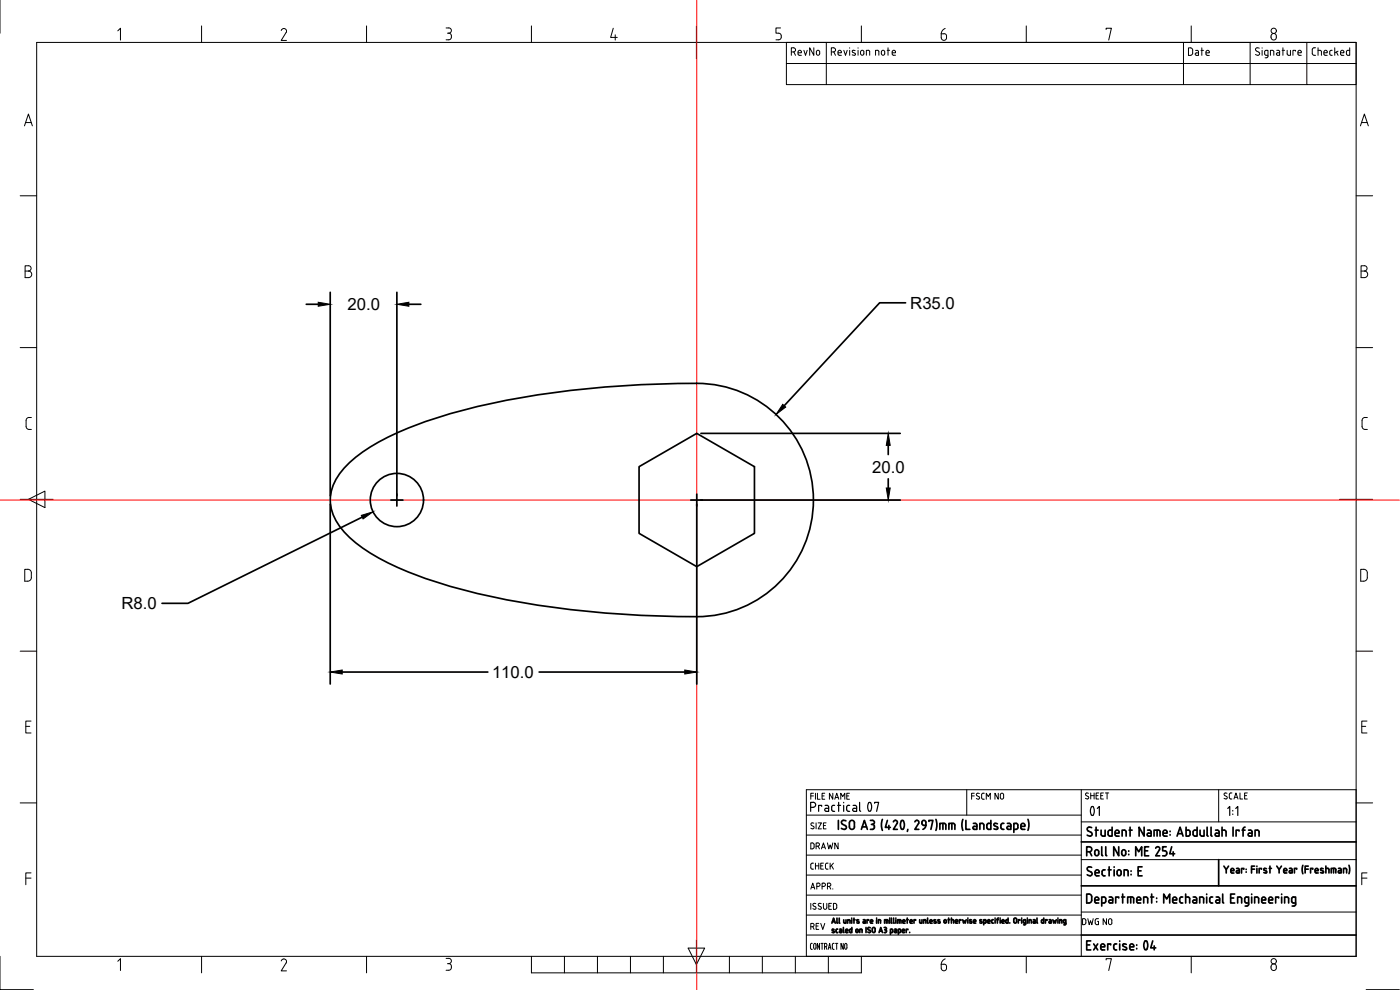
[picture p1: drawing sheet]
<svg xmlns="http://www.w3.org/2000/svg" width="420mm" height="297mm" viewBox="0 0 420 297" stroke-linecap="round" stroke-linejoin="round" font-family="sans-serif">
<defs><g id="words">
<text font-size="8.8" x="322.1" y="246.9">01</text>
<g font-size="5.7">
<text x="236.4" y="18">RevNo</text>
<text x="355.2" y="18">Date</text>
</g>
<g font-size="5">
<text x="104.3" y="93.1">20.0</text>
<text x="273.2" y="92.6">R35.0</text>
<text x="261.7" y="141.8">20.0</text>
<text x="36.4" y="182.8">R8.0</text>
<text x="147.7" y="203.4">110.0</text>
</g>
<g font-size="4.9">
<text x="242" y="255.8">DRAWN</text>
<text x="242" y="262.1">CHECK</text>
<text x="242" y="268.1">APPR.</text>
<text x="242" y="280.1">REV</text>
<text x="323.5" y="278.7">DWG NO</text>
</g>
</g></defs>
<!-- layer: Title Block -->
<g fill="none" stroke="#000" stroke-width=".3">
<path d="M0 .1v9.9M11 12.7h396v274.2h-396zM35.3 9.3l.9-.8v3.5M60.5 7.8v4.9M85.2 8.6l-.5 .1-.3 .5M85.2 8.6l.7 .4v.8M85.9 9.8l-1.5 2.3h1.6M110 7.8v4.9M133.9 8.4h.8a.79 .79 0 0 1 .8 .8 .79 .79 0 0 1-.8 .8M134.3 10h.4M134.7 10a1.01 1.01 0 0 1 .8 1 1.01 1.01 0 0 1-.8 .9h-.8M159.5 7.8v4.9"/>
<path d="M184 8.5l-.7 2.7h2M184.6 10.4v1.6M209 7.8v9.9M234.3 8.4h-1.4v1.6h.8a1.02 1.02 0 0 1 .8 1 1.02 1.02 0 0 1-.8 .9h-.8M236 19.1v6.3h12M236 19.1h171M248 19.1v6.3h107.2M249.5 15.6h.6a.62 .62 0 0 0 .7-.6 .62 .62 0 0 0-.7-.7h-.6v2.3M250.3 15.6l.4 1M251.5 15.8h1a.52 .52 0 0 0-.3-.7 .52 .52 0 0 0-.7 .5l.1 .8 .9 .2M253.2 15.1l.5 1.5 .6-1.5M255 14.3v.2"/>
<path d="M255 15.1v1.5M255.9 15.7l.7 .3 .1 .3-.3 .3-.6-.2M256.6 15.2l-.7-.1v.6M257.5 14.3v.2M257.5 15.1v1.5M258.3 16.1a.5 .5 0 0 0 .5 .5 .5 .5 0 0 0 .5-.5M258.5 7.8v4.9M259.2 15.6v.5M259.3 15.6a.5 .5 0 0 0-.5-.5 .5 .5 0 0 0-.5 .5v.5M260 16.6v-1.5l.9 .2 .1 1.3M262.8 16.6v-1.5l.9 .2 .1 1.3M264.5 15.6v.5"/>
<path d="M264.5 15.6a.5 .5 0 0 1 .5-.5 .5 .5 0 0 1 .5 .5v.5M264.5 16.1a.5 .5 0 0 0 .5 .5 .5 .5 0 0 0 .5-.5M266.3 15.1h.7M266.5 14.3v2.3M267.8 15.8h1a.52 .52 0 0 0-.4-.7 .52 .52 0 0 0-.6 .5l.2 .9 .8 .1M282.5 10.1v1.2a.83 .83 0 0 0 1 .8 .83 .83 0 0 0 .6-1.2M282.5 10.1l1.2 .1 .4 .7M283.7 8.5l-.7 .5-.5 1.1M308 7.8v4.9M332 8.9v-.4h1.5l-.8 3.5M355.2 12.7h-119.2v6.4M357.5 7.8v4.9"/>
<path d="M375.2 12.7v12.7h17M377.8 15.6a.56 .56 0 0 1 .1 .9 .56 .56 0 0 1-.9 0l-.2-.2M377.9 14.5a.6 .6 0 0 0-.8-.1 .6 .6 0 0 0 0 .9l.7 .3M378.8 14.3v.2M378.8 15.1v1.5M380.5 16.6l-.9-.2-.1-.9 .3-.3 .7-.1v1.8l-.2 .4h-.6M381.4 10.8v.4M381.5 10.8a.79 .79 0 0 1 .8-.8 .79 .79 0 0 1 .8 .8M381.5 11.2a.79 .79 0 0 0 .8 .8 .79 .79 0 0 0 .8-.8M381.8 15.1h-.5v1.5M381.9 15.1l.3 .2 .1 1.3M383 10.8v.4"/>
<path d="M383.2 15.1l.6 .1 .2 .3M384 15.5v1.1l-.9-.2 .1-.5 .8-.1M384.8 15.1h.7M385 14.3v2.3M386.3 15.1l.1 1.3 .9 .2v-1.5M388.8 15.4v-.3h-.8v1.5M389.5 15.8h1a.52 .52 0 0 0-.3-.7 .52 .52 0 0 0-.7 .5l.1 .8 .9 .2M392.2 12.7h-37v12.7h20M392.2 12.7h14.8v12.7h-14.8zM394.4 16.6h.4M394.4 14.3h.4M394.4 14.3l-.5 .3-.1 .3 .1 1.4 .5 .3"/>
<path d="M395.6 15.1l.9 .2 .1 1.3M395.6 14.3v2.3M397.3 15.8h1a.52 .52 0 0 0-.3-.7 .52 .52 0 0 0-.7 .5l.1 .8 .9 .2M399.8 15.1l-.5 .1-.2 .3v.9l.7 .2M400.6 14.3v2.3M401.1 15.6l.5 1M401.6 15.4l-1 .4M403.3 15.6v.2h-1M403.3 15.6a.51 .51 0 0 0-.5-.5 .51 .51 0 0 0-.5 .5l.1 .8 .9 .2M405.1 14.3v2.3l-.8-.1-.2-.4 .1-.8 .9-.2M7.3 37.8l1.2-3.6 1.2 3.6M7.7 36.8h1.7"/>
<path d="M408.3 37.8l1.2-3.6 1.2 3.6M408.6 36.8h1.7M6.1 58.7h4.9M407 58.7h4.9M7.5 79.7h1a.78 .78 0 0 1 .8 .8 .78 .78 0 0 1-.8 .8 .99 .99 0 0 1 1 1 .99 .99 0 0 1-1 1h-1zM408.5 79.7h1a.78 .78 0 0 1 .8 .8 .78 .78 0 0 1-.8 .8 .99 .99 0 0 1 1 1 .99 .99 0 0 1-1 1h-1zM7.5 81.3h1M408.5 81.3h1M6.1 104.3h4.9M407 104.3h4.9M7.8 126.2v1.7a.9 .9 0 0 0 .9 .9h.7M8.7 125.3h.7"/>
<path d="M8.7 125.3a.9 .9 0 0 0-.9 .8M408.8 126.2v1.7a.9 .9 0 0 0 .9 .9h.7M409.7 125.3h.7M409.7 125.3a.9 .9 0 0 0-.9 .8M6.1 149.8h9.9M8.5 149.8l5-2.5v5zM402 149.8h9.9M8.3 170.8h-.9v3.6a1.66 1.66 0 0 0 1.8-.5l.2-.6M8.3 170.8l.9 .4 .2 .7M9.4 171.9v1.4M409.3 170.8l.6 .2 .4 .5 .1 1.8-.3 .6a1.66 1.66 0 0 1-1.7 .5v-3.6h.9M6.1 195.4h4.9"/>
<path d="M407 195.4h4.9M7.7 217.9h1.2M9.3 216.4h-1.6v3.5h1.6M408.7 217.9h1.2M410.3 216.4h-1.6v3.5h1.6M243.3 238.8h.8M244.1 238h-.8v1.8M244.7 238v1.8M245.3 238v1.8h.8M246.7 238.8h.6M247.5 238h-.8v1.8h.8M249.9 238v1.8l-1-1.8v1.8"/>
<path d="M250.5 239.8l.6-1.8 .6 1.8M250.7 239.3h.8M252.3 239.8v-1.8l.6 1 .6-1v1.8M254.1 238.8h.6M254.9 238h-.8v1.8h.8M290.1 236.9v7.7M291.6 238.8h.8M292.4 238h-.8v1.8M293.8 239a.49 .49 0 0 1 0 .8 .49 .49 0 0 1-.8-.2M293.9 238.1a.48 .48 0 0 0-.7 0 .48 .48 0 0 0 0 .6l.6 .3M295 239.8h.4M295 238h.4"/>
<path d="M295.1 238l-.5 .4 .1 1.2 .4 .2M296 239.8v-1.8l.6 1 .6-1v1.8M299.6 238v1.8l-1-1.8v1.8M300.3 238.2a.5 .5 0 0 1 .5-.2 .5 .5 0 0 1 .4 .5v.8a.5 .5 0 0 1-.5 .5 .5 .5 0 0 1-.5-.5zM324.5 236.9v50M365.7 236.9v9.7M368.2 238a.46 .46 0 0 0-.7 0 .46 .46 0 0 0 .1 .7l.5 .3a.48 .48 0 0 1 0 .7 .48 .48 0 0 1-.7-.2M369.7 237.9l-.5 .1-.3 .4 .1 1.1 .7 .2M370.3 239.7l.6-1.8 .6 1.8M370.5 239.2h.8M372.1 237.9v1.8h.8M373.5 238.7h.6"/>
<path d="M374.3 237.9h-.8v1.8h.8M407 236.9h-165v50M6.1 240.9h4.9M242 256.6h82.5M242 250.6h82.5M242 244.6h82.5M243.3 248.5l.6 .2M244.2 247a.46 .46 0 0 0-.6 0 .46 .46 0 0 0 0 .6l.7 .6-.4 .5M244.9 246.9v1.8M245.5 246.9h1l-1 1.8h1M247.1 247.7h.6M247.9 246.9h-.8v1.8h.8"/>
<path d="M324.5 257.9h82.5M324.5 246.6h82.5M407 240.9h4.9M7.7 263.5h1.6M9.3 261.9h-1.6v3.6M242 274.6h82.5M242 268.6h82.5M242 262.6h82.5M243.3 271v1.8M244.1 271.8l.6 .3a.48 .48 0 0 1 0 .8 .48 .48 0 0 1-.8-.3M244.3 271l.5 .1M244.3 271l-.3 .3 .2 .5"/>
<path d="M245.7 271.8l.6 .3a.49 .49 0 0 1 0 .8 .49 .49 0 0 1-.8-.3M245.9 271l.5 .1M245.9 271l-.3 .3 .2 .5M247.1 271v1.3a.5 .5 0 0 0 .5 .5 .5 .5 0 0 0 .5-.5v-1.3M248.7 271.9h.6M249.5 271h-.8v1.8h.8M250.6 272.8l.4-.2 .1-1-.2-.5-.8-.1v1.8h.5M324.5 273.6h82.5M408.7 263.5h1.6M410.3 261.9h-1.6v3.6M0 286.9v10h10M35.3 288.4l.9-.8v3.6"/>
<path d="M60.5 286.9v5M85.2 287.7l-.5 .2-.3 .4M85.2 287.7l.7 .4v.8M85.9 288.9l-1.5 2.4h1.6M110 286.9v5M133.9 287.6h.8M134.3 289.1h.4M134.7 287.5a.79 .79 0 0 1 .8 .8 .79 .79 0 0 1-.8 .8M134.7 289.1a.89 .89 0 0 1 .8 1.2M135.5 290.3a.79 .79 0 0 1-.8 .8h-.8M159.5 286.9v5h99v-5M169.4 286.9v5"/>
<path d="M179.3 286.9v5M189.2 286.9v5M199.1 286.9v5M206.5 284.5h5l-2.5 4.9zM209 282v9.9M218.9 286.9v5M228.8 286.9v5M238.7 286.9v5M242 280.6h82.5M243.2 284.4l.2 .4h.4M243.5 283h.3M243.6 283l-.3 .3-.1 1.1"/>
<path d="M244.2 283.6v.7M244.2 283.5l.3-.5 .4 .5-.2 1.3h-.3l-.2-.5M246 283v1.8l-.7-1.8v1.8M246.4 283h.7M246.7 283v1.8M247.5 284l.6-.2-.1-.7-.5-.1v1.8M247.9 284l.3 .8M248.6 284.8l.4-1.8 .4 1.8M248.6 286.9v5M248.7 284.3h.6M249.8 283.5v.9M249.8 284.4l.3 .4"/>
<path d="M250.1 284.8h.2M250.1 283h.2M250.1 283l-.3 .5M250.7 283h.7M251.1 283v1.8M253.1 283v1.8l-.7-1.8v1.8M253.7 283.1h.3l.2 .4-.1 1.1-.3 .2-.3-.5zM282.5 289.3h.8a.97 .97 0 0 1 .8 1.1 .97 .97 0 0 1-1.1 .8l-.4-.4zM283.7 287.7l-.7 .5-.5 1.1M308 286.9v5M332 288v-.4h1.5l-.8 3.6M357.5 286.9v5"/>
<path d="M381.7 289.4a.9 .9 0 0 1 1.4 .8 .9 .9 0 0 1-1.4 .8l-.3-.6zM410 296.9h10"/>
<circle cx="382.3" cy="9.2" r=".79"/>
<circle cx="382.3" cy="288.4" r=".79"/>
</g>
<g fill="none" stroke="#000" stroke-width=".36">
<path d="M243.3 242.2h.7M244 240.7h-.7v2.7M244 240.7a.75 .75 0 0 1 .8 .8 .75 .75 0 0 1-.8 .7M246.6 241.9v-.3h-.9v1.8M247.6 241.6h.6M247.9 242.5h.8M248 242.5a.46 .46 0 0 0-.5 .5 .46 .46 0 0 0 .5 .4M248.2 241.6l.4 .3 .1 1.5h-.8M250.1 241.6h.4M250.1 243.4h.4M250.1 241.6l-.4 .3a1.33 1.33 0 0 0 .2 1.5h.2M251.4 241.6h.9"/>
<path d="M251.7 240.7v2.7M253.2 240.7v.2M253.2 241.6v1.8M254.6 241.6h.4M254.6 243.4h.4M254.6 241.6l-.4 .3a1.33 1.33 0 0 0 .2 1.5h.2M256 241.6h.6M256.3 242.5h.8M256.3 242.5a.46 .46 0 0 0-.4 .5 .46 .46 0 0 0 .4 .4M256.6 241.6l.4 .3 .1 1.5h-.8M258 240.7v2.4M258 243.1l.3 .3"/>
<path d="M260.7 240.9l.3-.2a1.79 1.79 0 0 1 0 2.7l-.3-.1-.3-1zM262.5 241v-.3h1.2l-.6 2.7M368.5 242.6l.6-.6v2.7M370 243.2v.1M370 244.2v.2M370.9 242.6l.6-.6v2.7"/>
</g>
<!-- layer: CL -->
<path d="M209.1 .1v296.9M0 150h420" fill="none" stroke="#f00" stroke-width=".3"/>
<!-- layer: VL -->
<g fill="none" stroke="#000" stroke-width=".51">
<path d="M91.9 91.3h3.6M99.1 87.7v61.1M119.1 87.7v64.1M122.7 91.3h3.6M271.8 90.9h-7.8l-28.6 30.8M105.2 138.5a64.6 64.6 0 0 1 21.3-11.6 227.8 227.8 0 0 1 60.4-11.2 215.6 215.6 0 0 1 27-.4 35 35 0 0 1 30.1 37.1 35 35 0 0 1-34.9 32.6 281.5 281.5 0 0 1-72.6-8.7 92.1 92.1 0 0 1-28.7-12.7 21 21 0 0 1-8.4-11.2 13.1 13.1 0 0 1 3.7-11.7zM210.4 130h59.8M266.6 133.6v2.8M99.1 151.3v53.9M108.7 155.2l-52.3 25.8h-7.8M117.3 150h3.6M191.8 140l17.3-10 17.3 10v20l-17.3 10-17.3-10z"/>
<path d="M207.3 150h62.9M209.1 148.2v57M266.6 143.7v2.7M102.7 201.6h43.7M161.8 201.6h43.7M251.6 246.2v2.6M253.7 247.7a.68 .68 0 0 1 .1 1 .68 .68 0 0 1-1 0l-.3-.2M253.9 246.3a.71 .71 0 0 0-1.1-.1 .71 .71 0 0 0 0 1.1l.9 .4M255.2 246.4l.5-.3 .5 .3 .2 .5v1.2a.76 .76 0 0 1-.7 .7 .76 .76 0 0 1-.8-.7zM258.5 248.8l.9-2.6 .9 2.6M258.8 248.1h1.3M261.2 246.2h.6"/>
<path d="M261.2 248.8h.6M261.5 247.4h.3M261.8 246.1a.6 .6 0 0 1 .6 .6 .6 .6 0 0 1-.6 .6l.4 .2 .2 .4M262.4 248v.2M262.4 248.2l-.2 .5-.4 .1M264.8 245.8l-.3 1.7 .3 1.6M266.3 246.2l-.6 2h1.5M266.8 247.7v1.1M268.1 246.6a.61 .61 0 0 1 .8-.4 .61 .61 0 0 1 .3 .9l-1.1 1.7h1.2M271.1 246.3l-.3-.2a1.82 1.82 0 0 0 0 2.7l.3-.1M271.1 246.3l.3 1-.3 1.4M272.5 248.8l-.2 .7"/>
<path d="M274.6 246.6a.61 .61 0 0 1 .8-.4 .61 .61 0 0 1 .3 .9l-1.1 1.7h1.2M277.3 247.7h.6M277.3 247.6a.68 .68 0 0 1-.7-.5 .68 .68 0 0 1 .5-.8 .68 .68 0 0 1 .8 .4 1.72 1.72 0 0 1-.9 2.1M278.8 246.5v-.3h1.2l-.6 2.6M280.9 245.8l.3 1.7-.3 1.6M283 247v1.8M283.3 247h-1.2v1.8M283.3 247l.5 .3 .1 1.5M284.8 248.8v-1.8l1.5 .1 .3 .5v1.2M285.7 247v1.8M289 245.8l-.3 1.7 .3 1.6M289.9 246.2v2.6h1.2"/>
<path d="M292.1 247l.8 .1 .3 .5v1.2h-.8M292.4 248h.8M292.4 247.9a.46 .46 0 0 0-.4 .5 .46 .46 0 0 0 .4 .4M294.7 247h-.6v1.8M294.8 247l.4 .3 .1 1.5M296.2 247.6v.7M296.2 248.3l.5 .5M296.7 247h.7M296.7 247l-.5 .6M297.4 246.2v2.6h-.7M298.3 248.7l.8 .1M298.6 247l-.3 .5 1.1 .7v.5l-.3 .1"/>
<path d="M298.7 247l.6 .2M300.4 248.3l.5 .5M300.9 248.8h.4M301.3 247l-.8 .3-.1 1M302.3 247l.8 .1 .3 .5v1.2h-.8M302.6 247.9h.8M302.6 247.9a.46 .46 0 0 0-.4 .5 .46 .46 0 0 0 .4 .4M304.3 248.8h.6M304.9 247h-.6v2.8M305 247l.4 .3 .1 1M305.5 248.3l-.5 .5M306.4 247.6v1l1.2 .2"/>
<path d="M306.4 247.6a.6 .6 0 0 1 .6-.6 .6 .6 0 0 1 .6 .6M307.6 247.6v.3h-1.2M308.5 245.8l.3 1.7-.3 1.6M324.5 252.6h82.5M326.1 255.6h.8a.75 .75 0 0 0 .8-.8 .75 .75 0 0 0-.8-.7h-.8v2.7M327 255.6l.6 1.2M327.4 249.7a.67 .67 0 0 1 .2 1 .67 .67 0 0 1-1 0l-.3-.1M328.7 255.1l.5-.1 .4 .1 .2 1.1a.6 .6 0 0 1-.6 .6 .6 .6 0 0 1-.7-.6zM329 248.2v2.7M330.5 249.1v1.2M330.5 250.3l.5 .6M330.6 254.1v2.4l.4 .3"/>
<path d="M331.7 249.1v1.8h-.7M331.9 254.1v2.4l.3 .3M332.5 249.6v.7M332.6 250.3l.5 .6M333.8 248.2v2.7h-.7M334.7 249.7v.9l.4 .3M335.1 250.9h.8M335.7 254.1v2.7l-1.5-2.7v2.7M336.8 255.1l.5-.1 .4 .1 .2 1.1a.61 .61 0 0 1-.6 .6 .61 .61 0 0 1-.7-.6zM337.4 249.1h-.6v1.8M337.4 249.1l.5 .2 .1 1.6M338.8 255.3v.1"/>
<path d="M338.8 256.3v.2M338.9 249.1h.9M339.2 248.2v2.7M340.8 256.8v-2.7l.9 1.5 .9-1.5v2.7M343.4 248.2v2.7l-1.5-2.7v2.7M343.5 255.3h.9M344.4 249.1h.5M344.7 254.1h-1.2v2.7h1.2M344.9 249.1l.5 .2 .1 1.6-1-.1a.46 .46 0 0 1-.2-.5 .46 .46 0 0 1 .4-.3h.8M346.8 254.5a.62 .62 0 0 1 .9-.4 .62 .62 0 0 1 .3 .9l-1.2 1.8h1.2M347.3 249.1v1.8M347.6 249.1h-1.2v1.8"/>
<path d="M347.7 249.1l.5 .5M348.1 249.6v1.3M349.1 250h1.2a.64 .64 0 0 0-.4-.9 .64 .64 0 0 0-.8 .6l.2 1.1 1 .1M350 254.1h-1.1v1.2h.7a.77 .77 0 0 1 .6 .7 .77 .77 0 0 1-.6 .8h-.7M351.2 249.4v.1M351.2 250.4v.2M351.6 254.1l-.6 2.1h1.5M352.1 255.6v1.2M353.3 250.9l.9-2.7 .8 2.7M353.5 250.1h1.3M356 248.2v2.7h.6M356 249.1h.6"/>
<path d="M356.6 249.1l.6 .5-.1 1-.5 .3M358.1 249.6v.7M358.1 250.3l.5 .6M359.3 248.2v2.7h-.7M359.3 249.1h-1l-.2 .5M360.2 249.1v1.5l.5 .3M361.4 249.1v1.8h-.7M362.3 248.2v2.4l.3 .3M363.5 248.2v2.4l.3 .3M364.8 249.1h.8l.3 .5v1.3l-1-.1a.46 .46 0 0 1-.2-.5 .46 .46 0 0 1 .4-.3h.8M365.7 257.9v7.9M366.8 249.1h.6l.5 .2 .1 1.6"/>
<path d="M366.8 248.2v2.7M367.3 259.9l.7 1 .7-1M370.1 248.2v2.7M371.9 249.4v-.3h-.9v1.8M372.8 249.1h.9M373.7 248.2l-.6 .3v2.4M374.7 249.1h.8l.3 .5v1.3l-1-.1a.46 .46 0 0 1-.2-.5 .46 .46 0 0 1 .4-.3h.8M376.5 259.9h-.9v2M376.7 250.9v-1.8l1.1 .2 .1 1.6M377.2 259.9v.1M381.1 259.9v2M383.2 259.9l.7 1 .7-1"/>
<path d="M391 259.6l-.2 1 .2 1.6M392.6 259.9h-.9v2M397.9 259.8v2.1M404.8 259.6l.3 1-.3 1.5M249.7 277l.5-1.5 .5 1.5M249.7 279.7l.5 .1M249.8 279.2l.6 .3-.2 .3M249.8 276.6h.7M249.9 278.8l.4 .1M251.2 276.8l.2 .2M251.2 275.5v1.3M251.4 278.8h-.3l-.2 .3 .1 .6 .4 .1"/>
<path d="M251.9 276.8l.1 .2M251.9 275.5v1.3M252 278.8l.6 .1v.9l-.6-.1 .2-.4M252.2 279.3h.4M253.1 278.3v1.3l.2 .2M253.2 276l.1 .8 .2 .2h.4v-1M253.8 279.3h.7l-.2-.5-.5 .1v.6l.1 .3h.6M254.4 277v-1l.7 .1v.9M255.6 275.5v.1M255.6 276v1M255.7 278.3v1.5h-.6l-.1-.9 .7-.1M256.1 276h.5"/>
<path d="M256.3 275.5v1.5M256.9 278.9l.3-.1 .3 .1-.1 .9-.5-.2zM257.2 276.4l.5 .2M257.7 276.6v.3h-.6M257.7 276h-.5v.3M258.7 279.1v.7M258.7 279.1l-.1-.3h-.6v1M259.1 276h.5l.1 .2M259.7 276.3v.7l-.7-.1 .1-.4h.6M259.9 278.3v1.5M260.7 276.1v-.1h-.5v1M261.2 278.4l-.6-.1-.2 .2 .1 .3 .6 .4a.42 .42 0 0 1 0 .6 .42 .42 0 0 1-.7-.2"/>
<path d="M261.2 276.5h.7l-.2-.5-.4 .1-.1 .6 .1 .3h.6M262.6 278.7v.7M262.7 278.7l-.3-.4h-.4l-.2 1.1 .4 .4 .5-.4M263.1 275.4v.1M263.1 276v1M263.6 277v-1l.6 .1 .1 .9M263.8 279.8l.5-1.5 .5 1.5M264 279.4h.7M265.3 278.3l.7 .1v.4l-.3 .2M265.5 277v-1l1 .1v.9M265.5 279h.2M265.7 278.9l.3 .4"/>
<path d="M266 276v1M266 279.3l-.1 .5h-.6M267 275.4v.1M267 276v1M267.2 279.8l.7-.1-.1-.9h-.6v1.5M267.5 276.8l.2 .2M267.5 275.4v1.4M268.2 276.8l.2 .2M268.2 275.4v1.4M268.5 278.8l.6 .1v.9l-.6-.1 .2-.4M268.7 279.3h.4M268.9 275.4v.1"/>
<path d="M268.9 276v1M269.4 277v-1l1 .1v.9M269.6 279.8h.4M269.9 276v1M270 278.8h-.4v1.5M270 278.8l.3 .3M270.3 279.1v.4M270.3 279.5l-.3 .3M270.8 279.3h.7l-.1-.4-.3-.1-.3 .1v.6l.2 .3M270.9 276.5h.7l-.2-.5-.4 .1-.1 .6 .1 .3h.6M271 279.8h.5M272.1 276h.5"/>
<path d="M272.3 275.4v1.6M272.5 279v-.2h-.5v1M273 279.7v.1M273.1 276.5h.7l-.2-.5-.4 .1-.1 .6 .1 .3h.6M274.8 276.1v-.1h-.5v1M276 276l.1 .8 .2 .2h.4v-1M277.2 277v-1l.7 .1v.9M278.4 276.8l.2 .2M278.4 275.4v1.4M279.7 276.3v.2h-.6M279.8 276.3l-.4-.3-.3 .3v.6l.6 .1M280.9 276l-.6 .1 .6 .6v.2h-.6"/>
<path d="M281.5 276.4l.6 .4-.6 .1M282 276h-.5l.1 .3M283.3 276.3l.4-.4 .3 .4M283.3 276.3l.1 .5 .3 .2 .3-.2v-.5M284.5 276h.5M284.7 275.4v1.6M285.5 276l.7 .1v.9M285.5 275.4v1.6M286.7 276.3l.1 .5 .6 .2M286.7 276.3l.4-.4 .3 .4M287.4 276.3v.2h-.7M288.4 276.1v-.1h-.5v1"/>
<path d="M288.9 276l.3 1 .2-.7 .3 .7 .3-1M290.5 275.4v.1M290.5 276v1M291.1 276.3l.6 .5-.7 .1M291.6 276h-.5v.3M292.2 276.3v.5l.2 .2M292.2 276.3l.3-.4 .4 .4M292.4 277h.4M292.8 276.3v.2h-.6M294.6 276.6l.1 .3h-.6M294.6 276l-.5 .1 .5 .5M295.9 276.7v-.6l-.7-.1v1.5"/>
<path d="M295.9 276.7l-.1 .2-.6 .1M296.4 276.3l.1 .5 .6 .2M296.4 276.3l.4-.4 .3 .4M297.1 276.3v.2h-.7M297.6 276.7l.3 .3M297.9 276h.2M297.9 277h.2M297.9 275.9l-.3 .2v.6M298.6 275.4v.1M298.6 276v1M299.1 276h.6M299.7 275.4l-.4 .4v1.2"/>
<path d="M300.2 275.4v.1M300.2 276v1M300.7 276.3v.5l.6 .2M300.7 276.3l.3-.4 .4 .4M301.3 276.3v.2h-.6M302.5 275.4v1.6l-.5-.1-.1-.2M302.5 276l-.6 .1v.6M303 276.9v.1M305.1 275.9v.6M305.1 275.9l-.2-.4h-.4l-.3 1 .5 .5 .4-.5M306.1 276.1v-.1h-.5v1M306.6 275.4v.1"/>
<path d="M306.6 276v1M307.1 276.7l.3 .3M307.4 276h.4v1.2l-.1 .2-.5 .1M307.4 277h.4M307.4 275.9l-.2 .2-.1 .6M308.3 275.4v.1M308.3 276v1M308.8 277v-1l.7 .1v.9M310.1 276h.5l.1 .2v.8l-.5-.1v-.4h.5M311.2 275.4v1.4l.2 .2M313.2 275.4v1.6l-.5-.1-.1-.2M313.2 276l-.6 .1v.6"/>
<path d="M314.3 276.1v-.1h-.5v1M314.9 276h.4l.2 .2v.8l-.6-.1v-.4h.6M316 276l.2 1 .3-.7 .2 .7 .3-1M317.5 275.4v.1M317.5 276v1M318 277v-1l.7 .1v.9M319.2 276.7v-.6l.7-.1v1.2M319.2 276.7l.1 .2 .6 .1M319.3 277.5h.3M319.9 277.2l-.3 .3M324.5 265.8h82.5M326.1 268.3h.7a.82 .82 0 0 1 .8 .8v1a.81 .81 0 0 1-.8 .8h-.7z"/>
<path d="M327.6 260.2a.71 .71 0 0 0-1 0 .71 .71 0 0 0 0 1l.8 .4a.66 .66 0 0 1 .2 1 .66 .66 0 0 1-1 0l-.3-.1M328.5 270.1h1.2a.62 .62 0 0 0-.4-.9 .62 .62 0 0 0-.8 .6l.1 .9 1.1 .2M328.7 261.6v.7M328.7 262.3l.4 .5M328.7 261.6a.6 .6 0 0 1 .6-.6 .6 .6 0 0 1 .6 .6M329.1 262.8h.8M329.9 261.6v.3h-1.2M330.6 270.9l1-.1a1.29 1.29 0 0 0 .2-1.4l-1.2-.3v2.8M330.8 261.5v.8M330.8 262.3l.5 .5M331.3 262.8h.4M331.3 261h.4"/>
<path d="M331.3 261l-.5 .5M332.5 261h1M332.9 260.1v2.7M332.9 269.1l.8 .1 .2 .5v1.2h-.9a.46 .46 0 0 1-.2-.5 .46 .46 0 0 1 .4-.4l.7 .1M334.4 260.1v.1M334.4 261v1.8M335.4 261.1l.5-.1 .4 .1 .2 1.1a.6 .6 0 0 1-.6 .6 .6 .6 0 0 1-.6-.6zM335.7 269.4v-.3h-.9v1.8M336.6 269.1h.9M336.9 268.3v2.6M338 261h-.6v1.8M338 261l.5 .2 .1 1.6"/>
<path d="M338.4 270.9v-1.8l1.6 .1 .3 .5-.1 1.2M339.3 269.1v1.8M339.4 261.3v.1M339.4 262.3v.2M341.1 270.1h1.2a.63 .63 0 0 0-.4-.9 .63 .63 0 0 0-.8 .6l.3 1.1h.9M341.6 261.3h.9M342.8 260.1h-1.2v2.7h1.2M343.2 270.9v-1.8l1.2 .3v1.5M345.3 269.1h.9M345.6 268.3v2.6M347.1 269.4v.2M347.1 270.5v.1"/>
<path d="M349.2 270.9v-2.6l.9 1.5 .9-1.5v2.6M351.9 270.1h1.2a.63 .63 0 0 0-.4-.9 .63 .63 0 0 0-.8 .6l.3 1.1h.9M354.9 269.1a.66 .66 0 0 0-.9 .6l.1 .7a.66 .66 0 0 0 .8 .5M355.8 269.1h.7l.5 .3v1.5M355.8 268.3v2.6M358.1 269.1l.8 .1 .2 .5v1.2h-.9a.46 .46 0 0 1-.2-.5 .46 .46 0 0 1 .4-.4l.7 .1M360 270.9v-1.8l1.2 .3v1.5M362.1 268.3v.1M362.1 269.1v1.8M363.9 269.1l-.8 .3v1a.66 .66 0 0 0 .8 .5M365 269.1l.8 .1 .2 .5v1.2h-.9a.46 .46 0 0 1-.2-.5 .46 .46 0 0 1 .4-.4l.7 .1M366.9 268.3v2.3l.4 .3"/>
<path d="M368 260.9v1M369.3 269.4h.9M369.4 261.2h.9v-.2a.47 .47 0 0 0-.5-.5 .47 .47 0 0 0-.4 .5l.2 .9h.7M370.5 268.3h-1.2v2.6h1.2M371.1 260.6h.6l.2 .4v.9h-.6M371.3 261.2h.6M371.4 261.2l-.4 .4 .4 .3M371.4 270.9v-1.8l1.2 .3v1.5M373.3 260.8v-.2h-.7v1.3M374 260.8v.1M374 261.6v.1M374.7 270.9l-.9-.1a1.29 1.29 0 0 1-.2-1.4l.5-.3h.6v2.5l-1 .3"/>
<path d="M375.6 260.8h.9M375.6 268.3v.1M375.6 269.1v1.8M376.5 270.9v-1.8l1.2 .3v1.5M377.2 260.6v1.3M378.6 260.8v-.2h-.7v1.3M378.7 270.1h1.1a.62 .62 0 0 0-.4-.9 .62 .62 0 0 0-.7 .6l.2 1.1h.9M380.1 260.7l-.5-.2-.3 .3 .1 .3 .8 .4-.1 .4-.8-.1M380.9 260.5h.7M381.9 269.8v.3h-1.2M382 269.7a.6 .6 0 0 0-.7-.6 .6 .6 0 0 0-.6 .7l.3 1.1h.9M383.7 269.4v-.3h-.9v1.8"/>
<path d="M383.9 260.9v1M384.6 268.3v.1M384.6 269.1v1.8M385.3 261.2h.9v-.2a.47 .47 0 0 0-.5-.5 .47 .47 0 0 0-.4 .5l.1 .9h.8M386.2 269.1h-.7v1.8M386.2 269.1l.5 .3v1.5M387 260.5h.4M387.4 260.5l.4 .2v1.2l-.9-.1 .2-.5 .7-.1M388.2 269.1h.6v2.2M388.2 270.9h.6M388.2 269.1l-.5 .3a1.29 1.29 0 0 0 .2 1.4l.3 .1M388.9 271.3l-.3 .5-.8 .1"/>
<path d="M389.2 260.8v-.3h-.7v1.4M391.7 260.8h.9M394 260.8v-.3h-.7v1.4M394.7 261.2h.9v-.2a.46 .46 0 0 0-.5-.5 .46 .46 0 0 0-.4 .5l.2 .9h.7M397.1 260.7l-.5-.2-.3 .3 .1 .3 .8 .4-.1 .4-.8-.1M397.9 260.5h.5M398.5 260.5l.3 .2v1.2M400.2 260.5v1.4M400.5 260.5h-1v1.4M400.5 260.5l.4 .4M400.9 260.9v1M401.7 260.5h.4"/>
<path d="M402.1 260.5l.4 .2v1.2l-.9-.1 .2-.5 .7-.1M403.7 260.5h-.5v1.4M403.7 260.5l.5 .4M404.1 260.9v1M324.5 280.6h82.5M326.1 283.5h.9M327.3 282.3h-1.2v2.7h1.2M328.2 283.2l1.2 1.8M329.4 283.2l-1.2 1.8M330.3 284.5l.3 .4 .9 .1M330.3 284.1h1.2a.63 .63 0 0 0-.4-.9 .63 .63 0 0 0-.8 .6v.8M333.3 283.5v-.3h-.9v1.8"/>
<path d="M334.2 283.7l.1 .8a.65 .65 0 0 0 .8 .5M335.1 283.2a.61 .61 0 0 0-.8 .5M336 282.3v.2M336 283.2v1.8M338 283.3a.56 .56 0 0 0-.7-.2 .56 .56 0 0 0-.3 .7l1.1 .6v.3l-.3 .3-.8-.2M339 284.5l.3 .4 1 .1M339 284.1h1.3a.63 .63 0 0 0-.5-.9 .63 .63 0 0 0-.8 .6v.8M341.1 283.5v.1M341.1 284.6v.1M343.6 284.8l-.3-1.4 .3-1 .3-.1 .3 .1 .3 1-.3 1.4M343.6 284.8h.6M345.9 282.3l-.5 2.1h1.5"/>
<path d="M346.4 283.8v1.2"/>
<circle cx="119.1" cy="150" r="8"/>
</g>
<path d="M95.5 90.7l3.6 .6-3.6 .6zM119.1 91.3l3.6-.6v1.2zM234.9 121.3l.9 .8-2.9 2.3zM266.6 130l.6 3.6h-1.2zM108.4 154.6l3.5-1-2.9 2.1zM266 146.4h1.2l-.6 3.6zM99.1 201.6l3.6-.6v1.2zM205.5 201l3.6 .6-3.6 .6z" fill="#000" stroke="#000" stroke-width=".3"/>
<use href="#words"/>
</svg>
